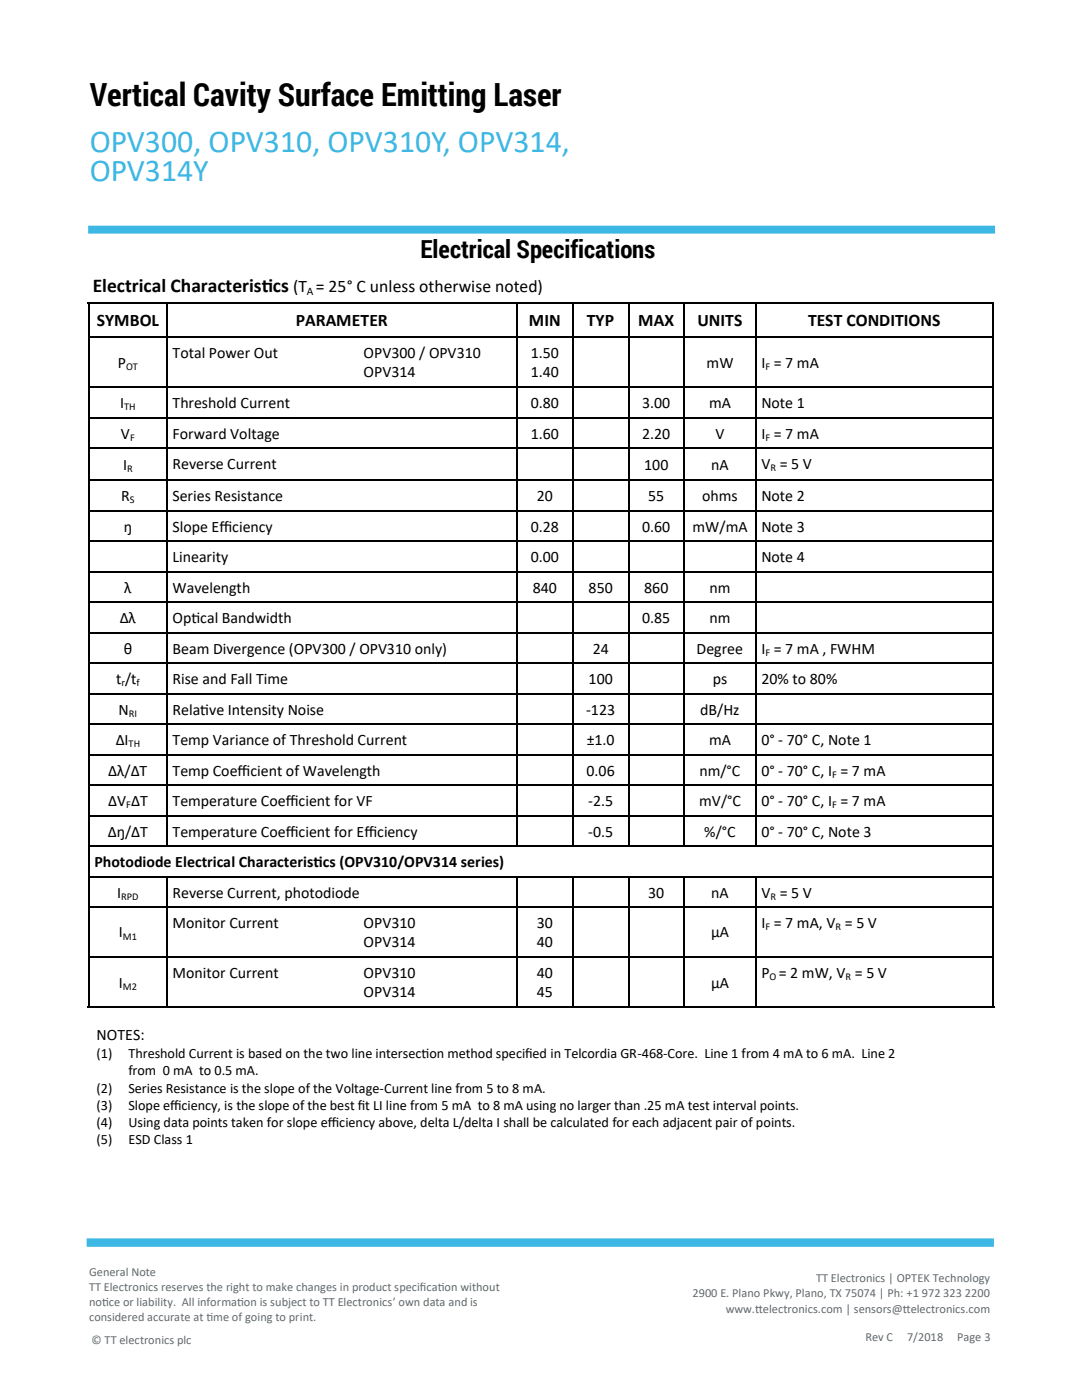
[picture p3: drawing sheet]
<svg xmlns="http://www.w3.org/2000/svg" width="216mm" height="279mm" viewBox="0 0 216 279" stroke-linecap="round" stroke-linejoin="round" font-family="sans-serif">
<defs><g id="words">
<text font-size="6.4" x="17.9" y="21.2">Vertical Cavity Surface Emitting Laser</text>
<g font-size="6.3" fill="#3db7e4">
<text x="17.9" y="30.3">OPV300, OPV310, OPV310Y, OPV314,</text>
<text x="17.9" y="36.1">OPV314Y</text>
</g>
<text font-size="5" x="83.9" y="51.5">Electrical Specifications</text>
<g font-size="3.9">
<text x="18.5" y="58.3">Electrical Characterist</text>
<text x="52.2" y="58.3">ics (T = 25° C unless otherwise noted)</text>
</g>
<g font-size="3.5">
<text x="19.3" y="65.1">SYMBOL</text>
<text x="59" y="65.1">PARAMETER</text>
<text x="105.6" y="65.1">MIN</text>
<text x="117.1" y="65.1">TYP</text>
<text x="127.4" y="65.1">MAX</text>
<text x="139.2" y="65.1">UNITS</text>
<text x="161.2" y="65.1">TEST CONDITIONS</text>
</g>
<g font-size="3.2">
<text x="34.4" y="71.5">Total Power Out</text>
<text x="72.5" y="71.5">OPV300 / OPV310</text>
<text x="105.9" y="71.5">1.50</text>
<text x="23.5" y="73.4">P</text>
<text x="72.5" y="75.3">OPV314</text>
<text x="105.9" y="75.3">1.40</text>
<text x="141" y="73.4">mW</text>
<text x="151.9" y="73.4">I = 7 mA</text>
<text x="24" y="81.4">I</text>
<text x="34.4" y="81.4">Threshold Current</text>
<text x="105.9" y="81.4">0.80</text>
<text x="128.1" y="81.4">3.00</text>
<text x="141.5" y="81.4">mA</text>
<text x="151.9" y="81.4">Note 1</text>
<text x="24.1" y="87.5">V</text>
<text x="34.4" y="87.5">Forward Voltage</text>
<text x="105.9" y="87.5">1.60</text>
<text x="128.1" y="87.5">2.20</text>
<text x="142.8" y="87.5">V</text>
<text x="151.9" y="87.5">I = 7 mA</text>
<text x="24.6" y="93.7">I</text>
<text x="34.4" y="93.6">Reverse Current</text>
<text x="128.5" y="93.7">100</text>
<text x="141.9" y="93.7">nA</text>
<text x="151.9" y="93.6">V = 5 V</text>
<text x="24.2" y="100">R</text>
<text x="34.4" y="100">Series Resistance</text>
<text x="107.1" y="100">20</text>
<text x="129.4" y="100">55</text>
<text x="140.1" y="100">ohms</text>
<text x="151.9" y="100">Note 2</text>
<text x="24.7" y="106.1">ŋ</text>
<text x="34.4" y="106.1">Slope Ef</text>
<text x="43.8" y="106.1">f</text>
<text x="43.8" y="106.1">iciency</text>
<text x="105.9" y="106.1">0.28</text>
<text x="128.1" y="106.1">0.60</text>
<text x="138.2" y="106.1">mW/mA</text>
<text x="151.9" y="106.1">Note 3</text>
<text x="34.4" y="112.2">Linearity</text>
<text x="105.9" y="112.2">0.00</text>
<text x="151.9" y="112.2">Note 4</text>
<text x="24.8" y="118.3">λ</text>
<text x="34.4" y="118.3">Wavelength</text>
<text x="106.3" y="118.3">840</text>
<text x="117.5" y="118.3">850</text>
<text x="128.5" y="118.3">860</text>
<text x="141.6" y="118.3">nm</text>
<text x="23.9" y="124.4">∆λ</text>
<text x="34.4" y="124.4">Opt</text>
<text x="38.2" y="124.4">ical Bandwidth</text>
<text x="128.1" y="124.4">0.85</text>
<text x="141.6" y="124.4">nm</text>
<text x="24.7" y="130.4">θ</text>
<text x="34.4" y="130.4">Beam Divergence (OPV300 / OPV310 only)</text>
<text x="118.3" y="130.4">24</text>
<text x="139" y="130.4">Degree</text>
<text x="151.9" y="130.4">I = 7 mA , FWHM</text>
<text x="23.2" y="136.5">t /t</text>
<text x="34.4" y="136.5">Rise and Fall Time</text>
<text x="117.5" y="136.5">100</text>
<text x="142.2" y="136.5">ps</text>
<text x="151.9" y="136.5">20% to 80%</text>
<text x="23.7" y="142.6">N</text>
<text x="34.4" y="142.6">Relat</text>
<text x="40" y="142.6">ive Intensity Noise</text>
<text x="116.9" y="142.6">-123</text>
<text x="139.7" y="142.6">dB/Hz</text>
<text x="23.1" y="148.7">∆I</text>
<text x="34.4" y="148.7">Temp Variance of Threshold Current</text>
<text x="117.1" y="148.7">±1.0</text>
<text x="141.5" y="148.7">mA</text>
<text x="151.9" y="148.7">0° - 70° C, Note 1</text>
<text x="21.6" y="154.8">∆λ/∆T</text>
<text x="34.4" y="154.8">Temp Coef</text>
<text x="47.4" y="154.8">f</text>
<text x="47.4" y="154.8">icient of Wavelength</text>
<text x="117" y="154.8">0.06</text>
<text x="139.6" y="154.8">nm/°C</text>
<text x="151.9" y="154.8">0° - 70° C, I = 7 mA</text>
<text x="21.6" y="160.9">∆V ∆T</text>
<text x="34.4" y="160.9">Temperature Coef</text>
<text x="57" y="160.9">f</text>
<text x="57" y="160.9">icient for VF</text>
<text x="117.4" y="160.9">-2.5</text>
<text x="139.5" y="160.9">mV/°C</text>
<text x="151.9" y="160.9">0° - 70° C, I = 7 mA</text>
<text x="21.5" y="166.9">∆ŋ/∆T</text>
<text x="34.4" y="166.9">Temperature Coef</text>
<text x="57" y="166.9">f</text>
<text x="57" y="166.9">icient for Ef</text>
<text x="72.7" y="166.9">f</text>
<text x="72.7" y="166.9">iciency</text>
<text x="117.4" y="166.9">-0.5</text>
<text x="140.5" y="166.9">%/°C</text>
<text x="151.9" y="166.9">0° - 70° C, Note 3</text>
<text x="18.8" y="173">Photodiode Electrical Characterist</text>
<text x="62.6" y="173">ics (OPV310/OPV314 series)</text>
<text x="23.4" y="179.1">I</text>
<text x="34.4" y="179.1">Reverse Current, photodiode</text>
<text x="129.4" y="179.1">30</text>
<text x="141.9" y="179.1">nA</text>
<text x="151.9" y="179.1">V = 5 V</text>
<text x="34.4" y="185.2">Monitor Current</text>
<text x="72.5" y="185.2">OPV310</text>
<text x="107.1" y="185.2">30</text>
<text x="151.9" y="185.2">I = 7 mA, V = 5 V</text>
<text x="23.7" y="187.1">I</text>
<text x="72.5" y="189">OPV314</text>
<text x="107.1" y="189">40</text>
<text x="141.9" y="187.1">µA</text>
<text x="23.7" y="197.1">I</text>
<text x="34.4" y="195.2">Monitor Current</text>
<text x="72.5" y="195.2">OPV310</text>
<text x="107.1" y="195.2">40</text>
<text x="141.9" y="197.1">µA</text>
<text x="151.9" y="195.2">P = 2 mW, V = 5 V</text>
<text x="72.5" y="199">OPV314</text>
<text x="107.1" y="199">45</text>
<text x="19.3" y="207.6">NOTES:</text>
</g>
<g font-size="2.8">
<text x="19.3" y="211.2">(1)</text>
<text x="25.6" y="211.2">Threshold Current is based on the two line intersect</text>
<text x="25.6" y="214.6">from 0 mA to 0.5 mA.</text>
<text x="84.1" y="211.2">ion method specif</text>
<text x="104.8" y="211.2">ied in Telcordia GR-468-Core. Line 1 from 4 mA to 6 mA. Line 2</text>
<text x="19.3" y="218.1">(2)</text>
<text x="19.3" y="221.5">(3)</text>
<text x="25.6" y="218.1">Series Resistance is the slope of the Voltage-Current line from 5 to 8 mA.</text>
<text x="25.6" y="221.5">Slope ef</text>
<text x="34" y="221.5">f</text>
<text x="34" y="221.5">iciency, is the slope of the best f</text>
<text x="71.4" y="221.5">it LI line from 5 mA to 8 mA using no larger than .25 mA test interval points.</text>
<text x="19.3" y="224.9">(4)</text>
<text x="25.6" y="224.9">Using data points taken for slope ef</text>
<text x="65.4" y="224.9">f</text>
<text x="65.4" y="224.9">iciency above, delta L/delta I shall be calculated for each adjacent pair of points.</text>
<text x="19.3" y="228.4">(5)</text>
<text x="25.6" y="228.4">ESD Class 1</text>
</g>
<g font-size="2.5" fill="#5e6a71">
<text x="17.8" y="254.6">General Note</text>
<text x="17.8" y="257.6">TT Electronics reserves the right to make changes in product specif</text>
<text x="83.8" y="257.6">icat</text>
<text x="87.3" y="257.6">ion without</text>
<text x="162.8" y="255.9">TT Electronics | OPTEK Technology</text>
<text x="17.8" y="260.6">not</text>
<text x="17.8" y="263.7">considered accurate at t</text>
<text x="20.4" y="260.6">ice or liability. All informat</text>
<text x="41.2" y="263.7">ime of going to print.</text>
<text x="47.3" y="260.6">ion is subject to TT Electronics’ own data and is</text>
<text x="138.2" y="258.9">2900 E. Plano Pkwy, Plano, TX 75074 | Ph: +1 972 323 2200</text>
<text x="144.8" y="262">www.t</text>
<text x="150.7" y="262">telectronics.com | sensors@t</text>
<text x="180.2" y="262">telectronics.com</text>
<text x="18.3" y="268.3">© TT electronics plc</text>
<text x="172.7" y="267.6">Rev C</text>
<text x="181" y="267.6">7/2018</text>
<text x="191" y="267.6">Page 3</text>
</g>
<text font-size="2.3" x="61.2" y="58.9">A</text>
<g font-size="2.1">
<text x="25.2" y="73.8">OT</text>
<text x="152.7" y="73.8">F</text>
<text x="24.8" y="81.8">TH</text>
<text x="26" y="87.9">F</text>
<text x="152.7" y="87.9">F</text>
<text x="25.4" y="94.2">R</text>
<text x="153.7" y="94">R</text>
<text x="25.9" y="100.4">S</text>
<text x="152.7" y="130.9">F</text>
<text x="24.2" y="137">r</text>
<text x="27.2" y="137">f</text>
<text x="25.7" y="143">RI</text>
<text x="25.7" y="149.1">TH</text>
<text x="166" y="155.2">F</text>
<text x="25.2" y="161.3">F</text>
<text x="166" y="161.3">F</text>
<text x="24.2" y="179.6">RPD</text>
<text x="153.7" y="179.6">R</text>
<text x="152.7" y="185.6">F</text>
<text x="166.7" y="185.6">R</text>
<text x="24.5" y="187.5">M1</text>
<text x="24.5" y="197.5">M2</text>
<text x="153.6" y="195.6">O</text>
<text x="168.7" y="195.6">R</text>
</g>
</g></defs>
<path d="M17.6 45.8h181M17.3 248h181" fill="none" stroke="#3db7e4" stroke-width="1.6" stroke-linecap="butt"/>
<path d="M17.5 60.5h180.9M17.7 60.5v140.3M17.9 67.2h180.1M198.2 60.5v140.3M17.5 201h180.9" fill="none" stroke="#000" stroke-width=".38"/>
<g fill="none" stroke="#000" stroke-width=".21">
<path d="M17.9 77.3h180.1M33.4 60.7v6.3M33.4 67.4v101.4M103.2 60.7v6.3M103.2 67.4v101.4M114.3 60.7v6.3M114.3 67.4v101.4M125.4 60.7v6.3M125.4 67.4v101.4M136.5 60.7v6.3M136.5 67.4v101.4M150.8 60.7v6.3"/>
<path d="M150.8 67.4v9.7M150.8 77.3v91.5M17.9 83.3h180.1M17.9 89.4h180.1M17.9 95.9h180.1M17.9 101.9h180.1M17.9 108h180.1M17.9 114.1h180.1M17.9 120.2h180.1M17.9 126.3h180.1M17.9 132.4h180.1M17.9 138.4h180.1"/>
<path d="M17.9 144.5h180.1M17.9 150.6h180.1M17.9 156.7h180.1M17.9 162.8h180.1M17.9 168.9h180.1M17.9 174.9h180.1M33.4 175v25.8M103.2 175v25.8M114.3 175v25.8M125.4 175v25.8M136.5 175v25.8M150.8 175v25.8"/>
<path d="M17.9 181h180.1M17.9 191h180.1"/>
</g>
<use href="#words"/>
</svg>
